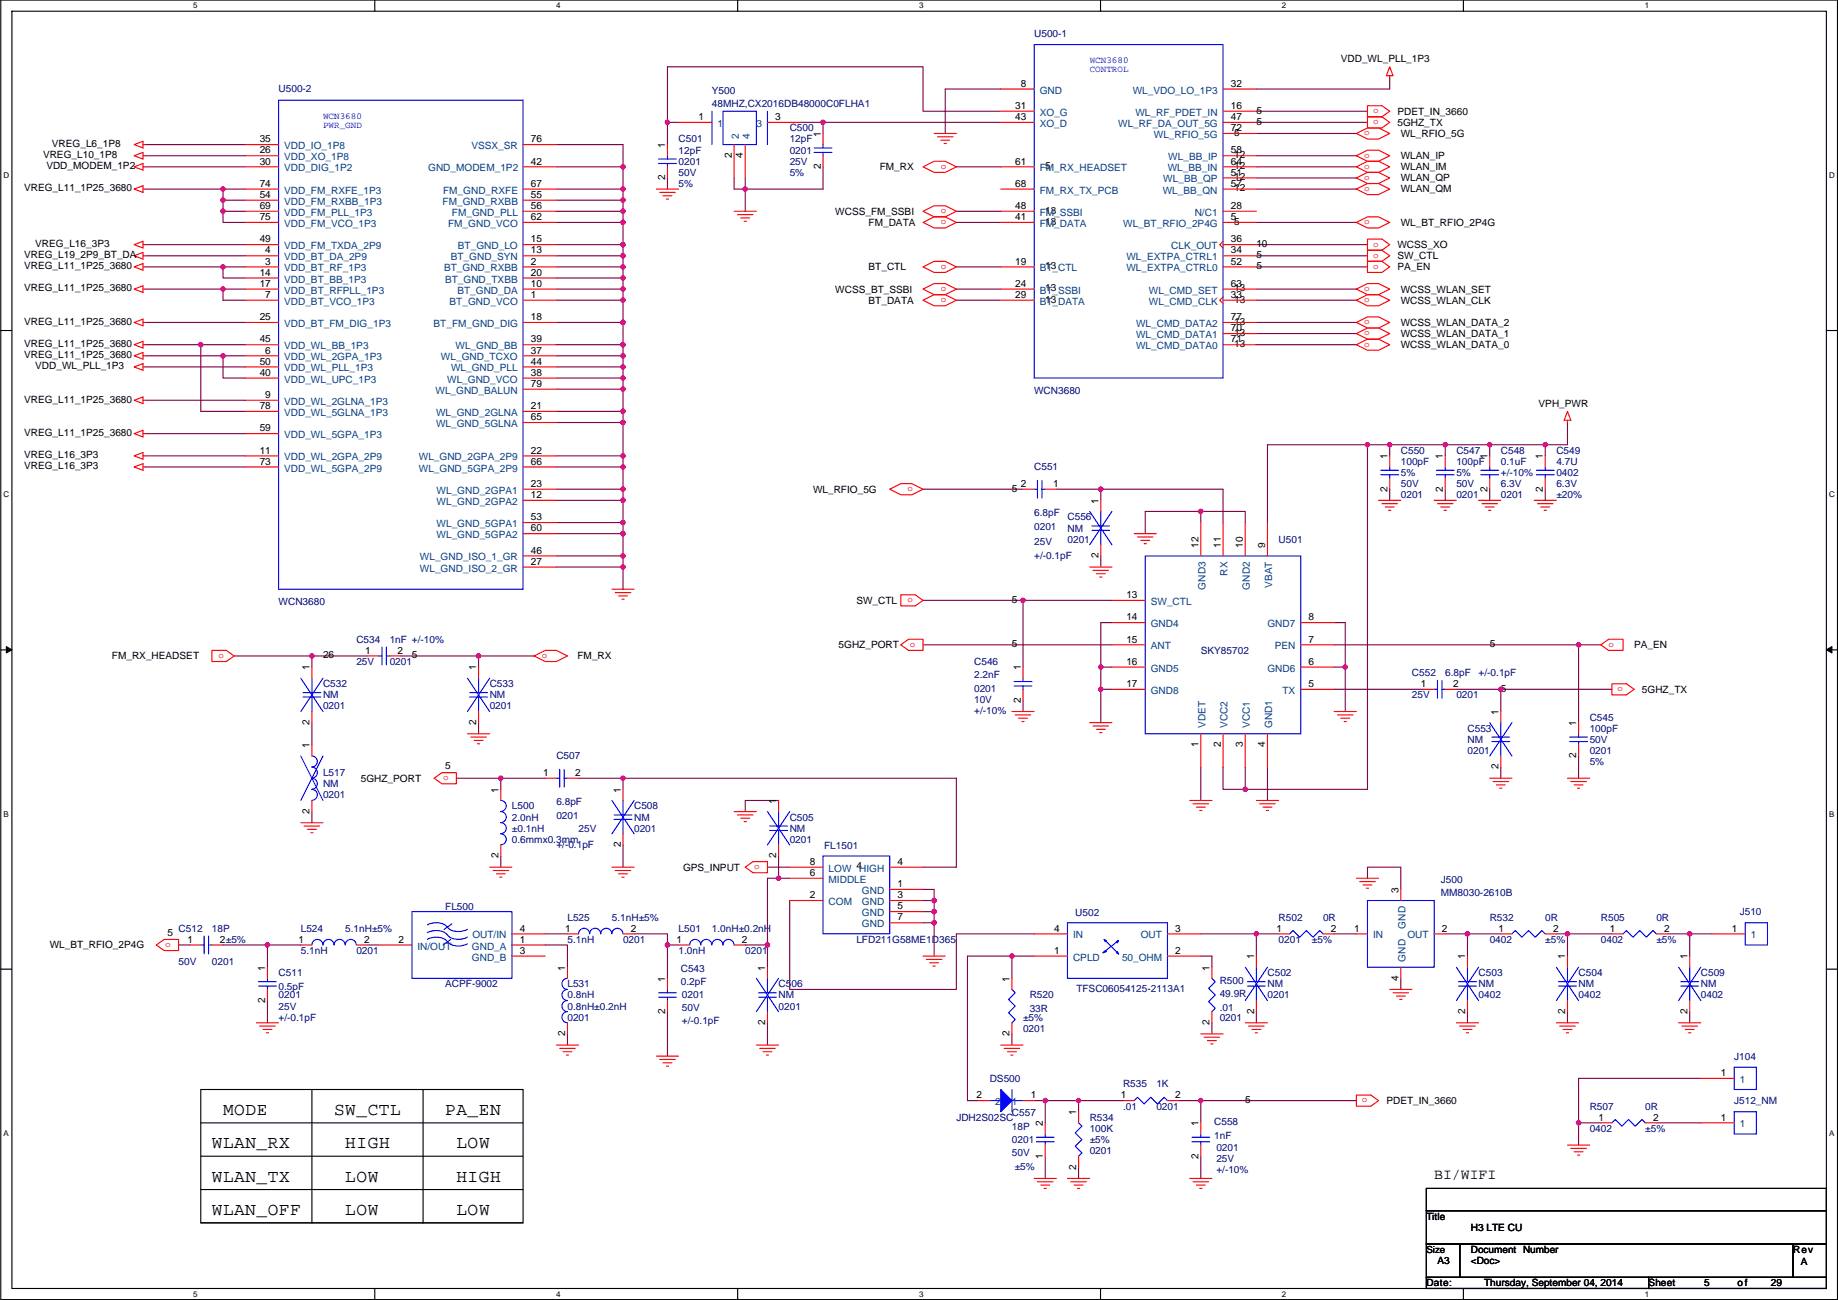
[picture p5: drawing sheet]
<svg xmlns="http://www.w3.org/2000/svg" width="420mm" height="297mm" viewBox="0 0 420 297" stroke-linecap="round" stroke-linejoin="round" font-family="sans-serif">
<defs><g id="words">
<g font-size="4.1">
<text x="51" y="254.7">MODE</text>
<text x="76.4" y="254.7">SW_CTL</text>
<text x="101.8" y="254.7">PA_EN</text>
<text x="48.4" y="262.4">WLAN_RX</text>
<text x="78.9" y="262.4">HIGH</text>
<text x="104.3" y="262.4">LOW</text>
<text x="48.4" y="270">WLAN_TX</text>
<text x="78.9" y="270">LOW</text>
<text x="104.3" y="270">HIGH</text>
<text x="48.4" y="277.6">WLAN_OFF</text>
<text x="78.9" y="277.6">LOW</text>
<text x="104.3" y="277.6">LOW</text>
</g>
<text font-size="3.4" x="327.8" y="269.5">BI/WIFI</text>
<g font-size="2.3" fill="#000080">
<text x="236.4" y="8.4">U500-1</text>
<text x="63.7" y="21.1">U500-2</text>
<text x="162.7" y="21.4">Y500</text>
<text x="162.7" y="24.4">48MHZ,CX2016DB48000C0FLHA1</text>
<text x="155.1" y="32.6">C501</text>
<text x="155.1" y="35.1">12pF</text>
<text x="180.5" y="30">C500</text>
<text x="180.5" y="32.6">12pF</text>
<text x="180.5" y="35.1">0201</text>
<text x="155.1" y="37.6">0201</text>
<text x="155.1" y="40.2">50V</text>
<text x="180.5" y="37.6">25V</text>
<text x="180.5" y="40.2">5%</text>
<text x="155.1" y="42.7">5%</text>
<text x="236.4" y="90">WCN3680</text>
<text x="236.4" y="107.5">C551</text>
<text x="320.2" y="103.7">C550</text>
<text x="320.2" y="106.2">100pF</text>
<text x="332.9" y="103.7">C547</text>
<text x="332.9" y="106.2">100pF</text>
<text x="343.1" y="103.7">C548</text>
<text x="343.1" y="106.2">0.1uF</text>
<text x="355.8" y="103.7">C549</text>
<text x="355.8" y="106.2">4.7U</text>
<text x="320.2" y="113.8">0201</text>
<text x="320.2" y="111.3">50V</text>
<text x="320.2" y="108.8">5%</text>
<text x="332.9" y="113.8">0201</text>
<text x="332.9" y="111.3">50V</text>
<text x="332.9" y="108.8">5%</text>
<text x="343.1" y="113.8">0201</text>
<text x="343.1" y="111.3">6.3V</text>
<text x="343.1" y="108.8">+/-10%</text>
<text x="355.8" y="108.8">0402</text>
<text x="355.8" y="111.3">6.3V</text>
<text x="355.8" y="113.8">±20%</text>
<text x="236.4" y="117.9">6.8pF</text>
<text x="244" y="118.9">C556</text>
<text x="236.4" y="121.2">0201</text>
<text x="236.4" y="124.5">25V</text>
<text x="244" y="121.5">NM</text>
<text x="244" y="124">0201</text>
<text x="292.3" y="124">U501</text>
<text x="236.4" y="127.8">+/-0.1pF</text>
<text x="63.7" y="138.2">WCN3680</text>
<text x="81.5" y="146.9">C534</text>
<text x="89.1" y="146.9">1nF +/-10%</text>
<text x="274.5" y="149.4">SKY85702</text>
<text x="81.5" y="151.9">25V</text>
<text x="89.1" y="151.9">0201</text>
<text x="222.7" y="151.9">C546</text>
<text x="222.7" y="155">2.2nF</text>
<text x="322.8" y="154.5">C552</text>
<text x="330.4" y="154.5">6.8pF</text>
<text x="338" y="154.5">+/-0.1pF</text>
<text x="73.8" y="157">C532</text>
<text x="73.8" y="159.6">NM</text>
<text x="111.9" y="157">C533</text>
<text x="111.9" y="159.6">NM</text>
<text x="222.7" y="158">0201</text>
<text x="222.7" y="160.6">10V</text>
<text x="322.8" y="159.6">25V</text>
<text x="332.9" y="159.6">0201</text>
<text x="73.8" y="162.1">0201</text>
<text x="111.9" y="162.1">0201</text>
<text x="222.7" y="163.1">+/-10%</text>
<text x="335.5" y="167.2">C553</text>
<text x="363.4" y="164.6">C545</text>
<text x="363.4" y="167.2">100pF</text>
<text x="127.2" y="173.5">C507</text>
<text x="335.5" y="169.7">NM</text>
<text x="335.5" y="172.3">0201</text>
<text x="363.4" y="172.3">0201</text>
<text x="363.4" y="169.7">50V</text>
<text x="73.8" y="177.3">L517</text>
<text x="73.8" y="179.9">NM</text>
<text x="363.4" y="174.8">5%</text>
<text x="73.8" y="182.4">0201</text>
<text x="117" y="185">L500</text>
<text x="127.2" y="183.9">6.8pF</text>
<text x="145" y="185">C508</text>
<text x="117" y="187.5">2.0nH</text>
<text x="117" y="190">±0.1nH</text>
<text x="127.2" y="187.2">0201</text>
<text x="132.3" y="190">25V</text>
<text x="145" y="187.5">NM</text>
<text x="145" y="190">0201</text>
<text x="180.5" y="187.5">C505</text>
<text x="180.5" y="190">NM</text>
<text x="117" y="192.6">0.6mmx0.3mm</text>
<text x="127.2" y="193.8">+/-0.1pF</text>
<text x="180.5" y="192.6">0201</text>
<text x="188.4" y="194.1">FL1501</text>
<text x="329.4" y="201.7">J500</text>
<text x="101.8" y="207.8">FL500</text>
<text x="245.8" y="209.3">U502</text>
<text x="329.4" y="204.8">MM8030-2610B</text>
<text x="397.7" y="209.1">J510</text>
<text x="40.8" y="212.9">C512</text>
<text x="48.4" y="212.9">18P</text>
<text x="68.8" y="212.9">L524</text>
<text x="78.9" y="212.9">5.1nH±5%</text>
<text x="129.7" y="210.4">L525</text>
<text x="129.7" y="215.4">5.1nH</text>
<text x="139.9" y="210.4">5.1nH±5%</text>
<text x="142.4" y="215.4">0201</text>
<text x="155.1" y="212.9">L501</text>
<text x="162.7" y="212.9">1.0nH±0.2nH</text>
<text x="195.8" y="215.4">LFD211G58ME1D365</text>
<text x="292.3" y="210.4">R502</text>
<text x="292.3" y="215.4">0201</text>
<text x="299.9" y="215.4">±5%</text>
<text x="302.4" y="210.4">0R</text>
<text x="340.5" y="210.4">R532</text>
<text x="340.5" y="215.4">0402</text>
<text x="353.2" y="210.4">0R</text>
<text x="353.2" y="215.4">±5%</text>
<text x="365.9" y="210.4">R505</text>
<text x="365.9" y="215.4">0402</text>
<text x="378.6" y="210.4">0R</text>
<text x="378.6" y="215.4">±5%</text>
<text x="40.8" y="220.5">50V</text>
<text x="48.4" y="220.5">0201</text>
<text x="68.8" y="218">5.1nH</text>
<text x="81.5" y="218">0201</text>
<text x="155.1" y="218">1.0nH</text>
<text x="170.4" y="218">0201</text>
<text x="63.7" y="223.1">C511</text>
<text x="63.7" y="226.1">0.5pF</text>
<text x="101.8" y="225.6">ACPF-9002</text>
<text x="129.7" y="225.6">L531</text>
<text x="155.6" y="222">C543</text>
<text x="155.6" y="225.1">0.2pF</text>
<text x="178" y="225.6">C506</text>
<text x="246.1" y="226.6">TFSC06054125-2113A1</text>
<text x="278.8" y="224.8">R500</text>
<text x="278.8" y="227.9">49.9R</text>
<text x="289.7" y="223.1">C502</text>
<text x="289.7" y="225.6">NM</text>
<text x="338" y="223.1">C503</text>
<text x="338" y="225.6">NM</text>
<text x="360.9" y="223.1">C504</text>
<text x="360.9" y="225.6">NM</text>
<text x="388.8" y="223.1">C509</text>
<text x="388.8" y="225.6">NM</text>
<text x="63.7" y="228.1">0201</text>
<text x="63.7" y="230.7">25V</text>
<text x="63.7" y="233.2">+/-0.1pF</text>
<text x="129.7" y="228.1">0.8nH</text>
<text x="129.7" y="230.7">0.8nH±0.2nH</text>
<text x="129.7" y="233.2">0201</text>
<text x="155.9" y="228.1">0201</text>
<text x="155.9" y="230.9">50V</text>
<text x="155.9" y="234">+/-0.1pF</text>
<text x="178" y="228.1">NM</text>
<text x="178" y="230.7">0201</text>
<text x="233.9" y="233.2">±5%</text>
<text x="235.4" y="228.1">R520</text>
<text x="235.4" y="231.2">33R</text>
<text x="278.8" y="230.9">.01</text>
<text x="278.8" y="233.2">0201</text>
<text x="289.7" y="228.1">0201</text>
<text x="338" y="228.1">0402</text>
<text x="360.9" y="228.1">0402</text>
<text x="388.8" y="228.1">0402</text>
<text x="233.9" y="235.8">0201</text>
<text x="396.4" y="242.1">J104</text>
<text x="226.2" y="247.2">DS500</text>
<text x="256.7" y="248.5">R535</text>
<text x="264.3" y="248.5">1K</text>
<text x="218.6" y="256.1">JDH2S02SC</text>
<text x="231.3" y="255.1">C557</text>
<text x="249.1" y="256.1">R534</text>
<text x="256.7" y="253.5">.01</text>
<text x="264.3" y="253.5">0201</text>
<text x="277.5" y="257.1">C558</text>
<text x="363.4" y="253.5">R507</text>
<text x="376.1" y="253.5">0R</text>
<text x="396.4" y="252.3">J512_NM</text>
<text x="231.3" y="258.1">18P</text>
<text x="231.3" y="261.2">0201</text>
<text x="249.1" y="258.6">100K</text>
<text x="249.1" y="261.2">±5%</text>
<text x="249.1" y="263.7">0201</text>
<text x="277.5" y="260.1">1nF</text>
<text x="278.1" y="262.9">0201</text>
<text x="363.4" y="258.6">0402</text>
<text x="376.1" y="258.6">±5%</text>
<text x="231.3" y="264.2">50V</text>
<text x="232" y="267.3">±5%</text>
<text x="278.1" y="265.5">25V</text>
<text x="278.1" y="268">+/-10%</text>
</g>
<g font-size="2.3">
<text x="306.5" y="14.3">VDD_WL_PLL_1P3</text>
<text x="233.4" y="19.8">8</text>
<text x="281.4" y="19.8">32</text>
<text x="159.7" y="27.4">1</text>
<text x="177.2" y="27.4">3</text>
<text x="232.1" y="24.9">31</text>
<text x="232.1" y="27.4">43</text>
<text x="281.4" y="27.4">47</text>
<text x="281.4" y="30">72</text>
<text x="281.4" y="24.9">16</text>
<text x="287.2" y="26">5</text>
<text x="287.2" y="28.5">5</text>
<text x="319.5" y="26.2">PDET_IN_3660</text>
<text x="319.5" y="28.7">5GHZ_TX</text>
<text x="11.9" y="33.6">VREG_L6_1P8</text>
<text x="59.4" y="32.5">35</text>
<text x="59.4" y="35.1">26</text>
<text x="121.3" y="32.5">76</text>
<text x="152.1" y="33.8" transform="rotate(-90 152.1 33.8)">1</text>
<text x="187.6" y="31.3" transform="rotate(-90 187.6 31.3)">1</text>
<text x="281.4" y="35.1">58</text>
<text x="282.1" y="31">5</text>
<text x="320.2" y="31.3">WL_RFIO_5G</text>
<text x="9.8" y="36.1">VREG_L10_1P8</text>
<text x="10.6" y="38.7">VDD_MODEM_1P2</text>
<text x="59.4" y="37.6">30</text>
<text x="121.3" y="37.6">42</text>
<text x="152.1" y="41.2" transform="rotate(-90 152.1 41.2)">2</text>
<text x="167.3" y="36.1" transform="rotate(-90 167.3 36.1)">2</text>
<text x="169.8" y="36.1" transform="rotate(-90 169.8 36.1)">4</text>
<text x="187.6" y="38.7" transform="rotate(-90 187.6 38.7)">2</text>
<text x="201.1" y="38.9">FM_RX</text>
<text x="232.1" y="37.6">61</text>
<text x="238.9" y="38.7">5</text>
<text x="281.4" y="40.1">51</text>
<text x="281.4" y="37.6">64</text>
<text x="282.1" y="36.1">12</text>
<text x="282.1" y="38.7">12</text>
<text x="282.1" y="41.2">12</text>
<text x="320.2" y="36.4">WLAN_IP</text>
<text x="320.2" y="38.9">WLAN_IM</text>
<text x="320.2" y="41.4">WLAN_QP</text>
<text x="5.5" y="43.7">VREG_L11_1P25_3680</text>
<text x="59.4" y="42.7">74</text>
<text x="59.4" y="45.2">54</text>
<text x="59.4" y="47.8">69</text>
<text x="121.3" y="42.7">67</text>
<text x="121.3" y="45.2">55</text>
<text x="121.3" y="47.8">56</text>
<text x="232.1" y="42.7">68</text>
<text x="232.1" y="47.8">48</text>
<text x="281.4" y="42.7">57</text>
<text x="281.4" y="47.8">28</text>
<text x="282.1" y="43.7">12</text>
<text x="320.2" y="44">WLAN_QM</text>
<text x="59.4" y="50.3">75</text>
<text x="121.3" y="50.3">62</text>
<text x="190.9" y="49.1">WCSS_FM_SSBI</text>
<text x="198.6" y="51.6">FM_DATA</text>
<text x="232.1" y="50.3">41</text>
<text x="238.9" y="48.8">13</text>
<text x="238.9" y="51.4">13</text>
<text x="281.4" y="50.3">5</text>
<text x="282.1" y="51.4">5</text>
<text x="320.2" y="51.6">WL_BT_RFIO_2P4G</text>
<text x="5.5" y="59">VREG_L19_2P9_BT_DA</text>
<text x="8.1" y="56.4">VREG_L16_3P3</text>
<text x="59.4" y="55.4">49</text>
<text x="60.6" y="57.9">4</text>
<text x="121.3" y="55.4">15</text>
<text x="121.3" y="57.9">13</text>
<text x="281.4" y="57.9">34</text>
<text x="281.4" y="55.4">36</text>
<text x="287.2" y="56.4">10</text>
<text x="287.2" y="59">5</text>
<text x="319.5" y="56.7">WCSS_XO</text>
<text x="319.5" y="59.2">SW_CTL</text>
<text x="5.5" y="61.5">VREG_L11_1P25_3680</text>
<text x="59.4" y="63">14</text>
<text x="59.4" y="65.5">17</text>
<text x="60.6" y="60.5">3</text>
<text x="121.3" y="60.5">2</text>
<text x="121.3" y="65.5">10</text>
<text x="121.3" y="63">20</text>
<text x="198.6" y="61.8">BT_CTL</text>
<text x="232.1" y="60.5">19</text>
<text x="232.1" y="65.5">24</text>
<text x="238.9" y="61.5">13</text>
<text x="281.4" y="65.5">63</text>
<text x="281.4" y="60.5">52</text>
<text x="287.2" y="61.5">5</text>
<text x="319.5" y="61.8">PA_EN</text>
<text x="5.5" y="66.6">VREG_L11_1P25_3680</text>
<text x="60.6" y="68.1">7</text>
<text x="121.3" y="68.1">1</text>
<text x="190.9" y="66.8">WCSS_BT_SSBI</text>
<text x="198.6" y="69.4">BT_DATA</text>
<text x="232.1" y="68.1">29</text>
<text x="238.9" y="66.6">13</text>
<text x="238.9" y="69.1">13</text>
<text x="281.4" y="68.1">33</text>
<text x="282.1" y="66.6">13</text>
<text x="282.1" y="69.1">13</text>
<text x="320.2" y="66.8">WCSS_WLAN_SET</text>
<text x="320.2" y="69.4">WCSS_WLAN_CLK</text>
<text x="5.5" y="74.2">VREG_L11_1P25_3680</text>
<text x="59.4" y="73.2">25</text>
<text x="121.3" y="73.2">18</text>
<text x="281.4" y="73.2">77</text>
<text x="281.4" y="75.7">70</text>
<text x="282.1" y="76.8">13</text>
<text x="282.1" y="74.2">13</text>
<text x="320.2" y="77">WCSS_WLAN_DATA_1</text>
<text x="320.2" y="74.5">WCSS_WLAN_DATA_2</text>
<text x="5.5" y="79.3">VREG_L11_1P25_3680</text>
<text x="5.5" y="81.8">VREG_L11_1P25_3680</text>
<text x="59.4" y="78.2">45</text>
<text x="59.4" y="83.3">50</text>
<text x="60.6" y="80.8">6</text>
<text x="121.3" y="83.3">44</text>
<text x="121.3" y="78.2">39</text>
<text x="121.3" y="80.8">37</text>
<text x="281.4" y="78.2">71</text>
<text x="282.1" y="79.3">13</text>
<text x="320.2" y="79.5">WCSS_WLAN_DATA_0</text>
<text x="8.1" y="84.4">VDD_WL_PLL_1P3</text>
<text x="59.4" y="85.9">40</text>
<text x="121.3" y="88.4">79</text>
<text x="121.3" y="85.9">38</text>
<text x="5.5" y="92">VREG_L11_1P25_3680</text>
<text x="59.4" y="93.5">78</text>
<text x="60.6" y="90.9">9</text>
<text x="121.3" y="93.5">21</text>
<text x="351.7" y="93">VPH_PWR</text>
<text x="5.5" y="99.6">VREG_L11_1P25_3680</text>
<text x="59.4" y="98.6">59</text>
<text x="121.3" y="96">65</text>
<text x="5.5" y="104.7">VREG_L16_3P3</text>
<text x="5.5" y="107.2">VREG_L16_3P3</text>
<text x="59.4" y="103.6">11</text>
<text x="59.4" y="106.2">73</text>
<text x="121.3" y="103.6">22</text>
<text x="121.3" y="106.2">66</text>
<text x="317.1" y="104.9" transform="rotate(-90 317.1 104.9)">1</text>
<text x="329.8" y="104.9" transform="rotate(-90 329.8 104.9)">1</text>
<text x="340" y="104.9" transform="rotate(-90 340 104.9)">1</text>
<text x="352.7" y="104.9" transform="rotate(-90 352.7 104.9)">1</text>
<text x="121.3" y="111.3">23</text>
<text x="121.3" y="113.8">12</text>
<text x="185.9" y="112.6">WL_RFIO_5G</text>
<text x="231.3" y="112.3">5</text>
<text x="233.4" y="111.3">2</text>
<text x="240.7" y="111.3">1</text>
<text x="317.1" y="112.3" transform="rotate(-90 317.1 112.3)">2</text>
<text x="329.8" y="112.3" transform="rotate(-90 329.8 112.3)">2</text>
<text x="340" y="112.3" transform="rotate(-90 340 112.3)">2</text>
<text x="352.7" y="112.3" transform="rotate(-90 352.7 112.3)">2</text>
<text x="121.3" y="118.9">53</text>
<text x="251.1" y="115.1" transform="rotate(-90 251.1 115.1)">1</text>
<text x="121.3" y="121.4">60</text>
<text x="274" y="125.2" transform="rotate(-90 274 125.2)">12</text>
<text x="279.1" y="125.2" transform="rotate(-90 279.1 125.2)">11</text>
<text x="284.1" y="125.2" transform="rotate(-90 284.1 125.2)">10</text>
<text x="289.2" y="125.2" transform="rotate(-90 289.2 125.2)">9</text>
<text x="121.3" y="126.5">46</text>
<text x="121.3" y="129">27</text>
<text x="251.1" y="127.6" transform="rotate(-90 251.1 127.6)">2</text>
<text x="195.8" y="138">SW_CTL</text>
<text x="231.3" y="137.7">5</text>
<text x="257.5" y="136.7">13</text>
<text x="257.5" y="141.7">14</text>
<text x="299.1" y="141.7">8</text>
<text x="83.5" y="149.4">1</text>
<text x="90.9" y="149.4">2</text>
<text x="191.7" y="148.1">5GHZ_PORT</text>
<text x="231.3" y="147.9">5</text>
<text x="257.5" y="146.8">15</text>
<text x="299.1" y="146.8">7</text>
<text x="340.5" y="147.9">5</text>
<text x="373.6" y="148.1">PA_EN</text>
<text x="25.6" y="150.7">FM_RX_HEADSET</text>
<text x="70.8" y="153.2" transform="rotate(-90 70.8 153.2)">1</text>
<text x="73.8" y="150.4">26</text>
<text x="94.2" y="150.4">5</text>
<text x="108.9" y="153.2" transform="rotate(-90 108.9 153.2)">1</text>
<text x="132" y="150.7">FM_RX</text>
<text x="233.3" y="153.2" transform="rotate(-90 233.3 153.2)">1</text>
<text x="257.5" y="151.9">16</text>
<text x="299.1" y="151.9">6</text>
<text x="233.3" y="160.6" transform="rotate(-90 233.3 160.6)">2</text>
<text x="257.5" y="157">17</text>
<text x="299.1" y="157">5</text>
<text x="324.8" y="157">1</text>
<text x="332.2" y="157">2</text>
<text x="343.1" y="158">5</text>
<text x="375.3" y="158.3">5GHZ_TX</text>
<text x="70.8" y="165.7" transform="rotate(-90 70.8 165.7)">2</text>
<text x="108.9" y="165.7" transform="rotate(-90 108.9 165.7)">2</text>
<text x="342.5" y="163.3" transform="rotate(-90 342.5 163.3)">1</text>
<text x="360.3" y="165.9" transform="rotate(-90 360.3 165.9)">1</text>
<text x="70.8" y="171" transform="rotate(-90 70.8 171)">1</text>
<text x="274" y="170.7" transform="rotate(-90 274 170.7)">1</text>
<text x="279.1" y="170.7" transform="rotate(-90 279.1 170.7)">2</text>
<text x="284.1" y="170.7" transform="rotate(-90 284.1 170.7)">3</text>
<text x="289.2" y="170.7" transform="rotate(-90 289.2 170.7)">4</text>
<text x="360.3" y="173.3" transform="rotate(-90 360.3 173.3)">2</text>
<text x="82.5" y="178.6">5GHZ_PORT</text>
<text x="101.8" y="175.8">5</text>
<text x="124.1" y="177.3">1</text>
<text x="131.5" y="177.3">2</text>
<text x="342.5" y="175.8" transform="rotate(-90 342.5 175.8)">2</text>
<text x="70.8" y="186" transform="rotate(-90 70.8 186)">2</text>
<text x="114" y="181.1" transform="rotate(-90 114 181.1)">1</text>
<text x="141.9" y="181.1" transform="rotate(-90 141.9 181.1)">1</text>
<text x="177.5" y="183.7" transform="rotate(-90 177.5 183.7)">1</text>
<text x="114" y="196.1" transform="rotate(-90 114 196.1)">2</text>
<text x="141.9" y="193.6" transform="rotate(-90 141.9 193.6)">2</text>
<text x="177.5" y="196.1" transform="rotate(-90 177.5 196.1)">2</text>
<text x="185.1" y="197.6">8</text>
<text x="205.2" y="197.6">4</text>
<text x="156.1" y="198.9">GPS_INPUT</text>
<text x="185.1" y="200.2">6</text>
<text x="205.2" y="202.7">1</text>
<text x="319.7" y="204" transform="rotate(-90 319.7 204)">3</text>
<text x="185.1" y="205.2">2</text>
<text x="205.2" y="205.2">3</text>
<text x="205.2" y="207.8">5</text>
<text x="38.3" y="213.9">5</text>
<text x="42.9" y="215.4">1</text>
<text x="50.2" y="215.4">2±5%</text>
<text x="68.3" y="215.4">1</text>
<text x="83.2" y="215.4">2</text>
<text x="91.1" y="215.4">2</text>
<text x="118.8" y="212.9">4</text>
<text x="118.8" y="215.4">1</text>
<text x="129.2" y="212.9">1</text>
<text x="144.2" y="212.9">2</text>
<text x="154.6" y="215.4">1</text>
<text x="169.6" y="215.4">2</text>
<text x="205.2" y="210.3">7</text>
<text x="241" y="212.9">4</text>
<text x="268.7" y="212.9">3</text>
<text x="291.8" y="212.9">1</text>
<text x="304.2" y="212.9">2</text>
<text x="309.6" y="212.9">1</text>
<text x="329.6" y="212.9">2</text>
<text x="342.6" y="212.9">1</text>
<text x="355" y="212.9">2</text>
<text x="368" y="212.9">1</text>
<text x="380.4" y="212.9">2</text>
<text x="395.9" y="212.9">1</text>
<text x="11.4" y="216.7">WL_BT_RFIO_2P4G</text>
<text x="60.6" y="221.8" transform="rotate(-90 60.6 221.8)">1</text>
<text x="118.8" y="217.9">3</text>
<text x="129.2" y="221.8" transform="rotate(-90 129.2 221.8)">1</text>
<text x="174.9" y="221.8" transform="rotate(-90 174.9 221.8)">1</text>
<text x="241" y="217.9">1</text>
<text x="268.7" y="217.9">2</text>
<text x="276.5" y="221.8" transform="rotate(-90 276.5 221.8)">1</text>
<text x="286.7" y="219.2" transform="rotate(-90 286.7 219.2)">1</text>
<text x="334.9" y="219.2" transform="rotate(-90 334.9 219.2)">1</text>
<text x="357.8" y="219.2" transform="rotate(-90 357.8 219.2)">1</text>
<text x="385.7" y="219.2" transform="rotate(-90 385.7 219.2)">1</text>
<text x="152.1" y="224.3" transform="rotate(-90 152.1 224.3)">1</text>
<text x="230.8" y="224.3" transform="rotate(-90 230.8 224.3)">1</text>
<text x="319.7" y="224.1" transform="rotate(-90 319.7 224.1)">4</text>
<text x="60.6" y="229.2" transform="rotate(-90 60.6 229.2)">2</text>
<text x="152.1" y="231.7" transform="rotate(-90 152.1 231.7)">2</text>
<text x="286.7" y="231.7" transform="rotate(-90 286.7 231.7)">2</text>
<text x="334.9" y="231.7" transform="rotate(-90 334.9 231.7)">2</text>
<text x="357.8" y="231.7" transform="rotate(-90 357.8 231.7)">2</text>
<text x="385.7" y="231.7" transform="rotate(-90 385.7 231.7)">2</text>
<text x="129.2" y="236.8" transform="rotate(-90 129.2 236.8)">2</text>
<text x="174.9" y="234.2" transform="rotate(-90 174.9 234.2)">2</text>
<text x="230.8" y="236.8" transform="rotate(-90 230.8 236.8)">2</text>
<text x="276.5" y="234.2" transform="rotate(-90 276.5 234.2)">2</text>
<text x="393.4" y="245.9">1</text>
<text x="223.2" y="251">2</text>
<text x="235.6" y="251">1</text>
<text x="256.2" y="251">1</text>
<text x="268.7" y="251">2</text>
<text x="238.4" y="257.3" transform="rotate(-90 238.4 257.3)">2</text>
<text x="246" y="254.8" transform="rotate(-90 246 254.8)">1</text>
<text x="274" y="257.3" transform="rotate(-90 274 257.3)">1</text>
<text x="284.7" y="252">5</text>
<text x="316.9" y="252.3">PDET_IN_3660</text>
<text x="365.4" y="256">1</text>
<text x="377.9" y="256">2</text>
<text x="393.4" y="256">1</text>
<text x="238.4" y="264.7" transform="rotate(-90 238.4 264.7)">1</text>
<text x="246" y="267.3" transform="rotate(-90 246 267.3)">2</text>
<text x="274" y="264.7" transform="rotate(-90 274 264.7)">2</text>
<text x="326.1" y="278.7">Title</text>
<text x="336.2" y="281.2">H3 LTE CU</text>
<text x="336.2" y="286.3">Document Number</text>
<text x="409.9" y="286.3">Rev</text>
<text x="326.1" y="293.9">Date:</text>
<text x="328.6" y="288.8">A3</text>
<text x="336.2" y="288.8">&lt;Doc&gt;</text>
<text x="339.3" y="293.9">Thursday, September 04, 2014</text>
<text x="376.9" y="293.9">Sheet</text>
<text x="389.6" y="293.9">5</text>
<text x="397.2" y="293.9">of</text>
<text x="404.8" y="293.9">29</text>
<text x="411.7" y="289.1">A</text>
</g>
<g font-size="2.3" fill="#004080">
<text x="237.7" y="21.4">GND</text>
<text x="258.9" y="21.4">WL_VDO_LO_1P3</text>
<text x="164" y="29">1</text>
<text x="172.9" y="29">3</text>
<text x="237.7" y="26.5">XO_G</text>
<text x="237.7" y="29">XO_D</text>
<text x="255.6" y="29">WL_RF_DA_OUT_5G</text>
<text x="259.6" y="26.5">WL_RF_PDET_IN</text>
<text x="64.9" y="34.1">VDD_IO_1P8</text>
<text x="107.7" y="34.1">VSSX_SR</text>
<text x="168.9" y="31.8" transform="rotate(-90 168.9 31.8)">2</text>
<text x="171.4" y="31.8" transform="rotate(-90 171.4 31.8)">4</text>
<text x="263.8" y="31.5">WL_RFIO_5G</text>
<text x="64.9" y="36.6">VDD_XO_1P8</text>
<text x="64.9" y="39.2">VDD_DIG_1P2</text>
<text x="97.9" y="39.2">GND_MODEM_1P2</text>
<text x="237.7" y="39.2">FM_RX_HEADSET</text>
<text x="265.9" y="41.7">WL_BB_QP</text>
<text x="266.9" y="39.2">WL_BB_IN</text>
<text x="267.1" y="36.6">WL_BB_IP</text>
<text x="64.9" y="44.2">VDD_FM_RXFE_1P3</text>
<text x="64.9" y="46.8">VDD_FM_RXBB_1P3</text>
<text x="101.2" y="46.8">FM_GND_RXBB</text>
<text x="101.3" y="44.2">FM_GND_RXFE</text>
<text x="237.7" y="44.2">FM_RX_TX_PCB</text>
<text x="265.8" y="44.2">WL_BB_QN</text>
<text x="64.9" y="49.3">VDD_FM_PLL_1P3</text>
<text x="64.9" y="51.9">VDD_FM_VCO_1P3</text>
<text x="102.4" y="51.9">FM_GND_VCO</text>
<text x="103.3" y="49.3">FM_GND_PLL</text>
<text x="237.7" y="49.3">FM_SSBI</text>
<text x="237.7" y="51.9">FM_DATA</text>
<text x="256.8" y="51.9">WL_BT_RFIO_2P4G</text>
<text x="273.1" y="49.3">N/C1</text>
<text x="64.9" y="56.9">VDD_FM_TXDA_2P9</text>
<text x="64.9" y="59.5">VDD_BT_DA_2P9</text>
<text x="103" y="59.5">BT_GND_SYN</text>
<text x="104.7" y="56.9">BT_GND_LO</text>
<text x="257.5" y="59.5">WL_EXTPA_CTRL1</text>
<text x="267.7" y="56.9">CLK_OUT</text>
<text x="64.9" y="62">VDD_BT_RF_1P3</text>
<text x="64.9" y="64.6">VDD_BT_BB_1P3</text>
<text x="101.5" y="62">BT_GND_RXBB</text>
<text x="101.7" y="64.6">BT_GND_TXBB</text>
<text x="237.7" y="62">BT_CTL</text>
<text x="257.5" y="62">WL_EXTPA_CTRL0</text>
<text x="64.9" y="67.1">VDD_BT_RFPLL_1P3</text>
<text x="64.9" y="69.6">VDD_BT_VCO_1P3</text>
<text x="102.8" y="69.6">BT_GND_VCO</text>
<text x="104.6" y="67.1">BT_GND_DA</text>
<text x="237.7" y="67.1">BT_SSBI</text>
<text x="237.7" y="69.6">BT_DATA</text>
<text x="262.6" y="67.1">WL_CMD_SET</text>
<text x="262.6" y="69.6">WL_CMD_CLK</text>
<text x="64.9" y="74.7">VDD_BT_FM_DIG_1P3</text>
<text x="99.1" y="74.7">BT_FM_GND_DIG</text>
<text x="259.7" y="74.7">WL_CMD_DATA2</text>
<text x="259.7" y="77.3">WL_CMD_DATA1</text>
<text x="64.9" y="79.8">VDD_WL_BB_1P3</text>
<text x="64.9" y="82.3">VDD_WL_2GPA_1P3</text>
<text x="100.8" y="82.3">WL_GND_TCXO</text>
<text x="104.1" y="79.8">WL_GND_BB</text>
<text x="259.7" y="79.8">WL_CMD_DATA0</text>
<text x="64.9" y="84.9">VDD_WL_PLL_1P3</text>
<text x="64.9" y="87.4">VDD_WL_UPC_1P3</text>
<text x="99.6" y="90">WL_GND_BALUN</text>
<text x="102.2" y="87.4">WL_GND_VCO</text>
<text x="103.1" y="84.9">WL_GND_PLL</text>
<text x="64.9" y="92.5">VDD_WL_2GLNA_1P3</text>
<text x="64.9" y="95">VDD_WL_5GLNA_1P3</text>
<text x="99.7" y="95">WL_GND_2GLNA</text>
<text x="64.9" y="100.1">VDD_WL_5GPA_1P3</text>
<text x="99.7" y="97.6">WL_GND_5GLNA</text>
<text x="64.9" y="105.2">VDD_WL_2GPA_2P9</text>
<text x="64.9" y="107.7">VDD_WL_5GPA_2P9</text>
<text x="95.7" y="105.2">WL_GND_2GPA_2P9</text>
<text x="95.7" y="107.7">WL_GND_5GPA_2P9</text>
<text x="99.8" y="112.8">WL_GND_2GPA1</text>
<text x="99.8" y="115.4">WL_GND_2GPA2</text>
<text x="99.8" y="120.4">WL_GND_5GPA1</text>
<text x="99.8" y="123">WL_GND_5GPA2</text>
<text x="96" y="128.1">WL_GND_ISO_1_GR</text>
<text x="96" y="130.6">WL_GND_ISO_2_GR</text>
<text x="280.6" y="131.5" transform="rotate(-90 280.6 131.5)">RX</text>
<text x="275.6" y="134.7" transform="rotate(-90 275.6 134.7)">GND3</text>
<text x="285.7" y="134.7" transform="rotate(-90 285.7 134.7)">GND2</text>
<text x="290.8" y="134.3" transform="rotate(-90 290.8 134.3)">VBAT</text>
<text x="263.1" y="138.2">SW_CTL</text>
<text x="263.1" y="143.3">GND4</text>
<text x="289.7" y="143.3">GND7</text>
<text x="263.1" y="148.4">ANT</text>
<text x="291.4" y="148.4">PEN</text>
<text x="263.1" y="153.5">GND5</text>
<text x="289.7" y="153.5">GND6</text>
<text x="263.1" y="158.5">GND8</text>
<text x="293.1" y="158.5">TX</text>
<text x="275.6" y="166.4" transform="rotate(-90 275.6 166.4)">VDET</text>
<text x="280.6" y="166.4" transform="rotate(-90 280.6 166.4)">VCC2</text>
<text x="285.7" y="166.4" transform="rotate(-90 285.7 166.4)">VCC1</text>
<text x="290.8" y="166.4" transform="rotate(-90 290.8 166.4)">GND1</text>
<text x="189.4" y="199.2">LOW 4HIGH</text>
<text x="189.4" y="201.7">MIDDLE</text>
<text x="189.4" y="206.8">COM</text>
<text x="197" y="206.8">GND</text>
<text x="197" y="209.3">GND</text>
<text x="197" y="204.3">GND</text>
<text x="108" y="214.4">OUT/IN</text>
<text x="197" y="211.9">GND</text>
<text x="245.3" y="214.4">IN</text>
<text x="260.8" y="214.4">OUT</text>
<text x="313.9" y="214.4">IN</text>
<text x="321.3" y="212.2" transform="rotate(-90 321.3 212.2)">GND</text>
<text x="321.7" y="214.4">OUT</text>
<text x="400.2" y="214.4">1</text>
<text x="95.4" y="217">IN/OUT</text>
<text x="107.9" y="217">GND_A</text>
<text x="107.9" y="219.5">GND_B</text>
<text x="245.3" y="219.5">CPLD</text>
<text x="256.5" y="219.5">50_OHM</text>
<text x="321.3" y="219.7" transform="rotate(-90 321.3 219.7)">GND</text>
<text x="397.7" y="247.4">1</text>
<text x="227.5" y="252.5">2</text>
<text x="231.3" y="252.5">1</text>
<text x="397.7" y="257.6">1</text>
</g>
<text font-size="2.2" x="326.1" y="286.2">Size</text>
<g font-size="2.1" fill="#00f">
<text x="249.1" y="14.4">WCN3680</text>
<text x="249.1" y="16.5">CONTROL</text>
<text x="73.8" y="27.1">WCN3680</text>
<text x="73.8" y="29.2">PWR_GND</text>
</g>
<g font-size="2.1" fill="#f00">
<text x="313.9" y="25.8">o</text>
<text x="313.9" y="28.4">o</text>
<text x="311.8" y="30.9">o</text>
<text x="215.1" y="38.5">o</text>
<text x="311.8" y="36">o</text>
<text x="311.8" y="38.5">o</text>
<text x="311.8" y="41.1">o</text>
<text x="311.8" y="43.6">o</text>
<text x="215.1" y="48.7">o</text>
<text x="215.1" y="51.2">o</text>
<text x="311.8" y="51.2">o</text>
<text x="313.9" y="56.3">o</text>
<text x="313.9" y="58.9">o</text>
<text x="215.1" y="61.4">o</text>
<text x="313.9" y="61.4">o</text>
<text x="215.1" y="66.5">o</text>
<text x="215.1" y="69">o</text>
<text x="311.8" y="66.5">o</text>
<text x="311.8" y="69">o</text>
<text x="311.8" y="76.6">o</text>
<text x="311.8" y="74.1">o</text>
<text x="311.8" y="79.2">o</text>
<text x="207.4" y="112.2">o</text>
<text x="207.4" y="137.6">o</text>
<text x="208" y="147.8">o</text>
<text x="367.7" y="147.8">o</text>
<text x="50" y="150.3">o</text>
<text x="123.9" y="150.3">o</text>
<text x="369.7" y="157.9">o</text>
<text x="101.3" y="178.2">o</text>
<text x="172.4" y="198.6">o</text>
<text x="37.8" y="216.3">o</text>
<text x="311.3" y="251.9">o</text>
</g>
<g font-size="1.8">
<text x="44.2" y="1.9">5</text>
<text x="127.1" y="1.9">4</text>
<text x="210.1" y="1.9">3</text>
<text x="293" y="1.9">2</text>
<text x="376" y="1.9">1</text>
<text x=".8" y="40.7">D</text>
<text x="418.1" y="40.7">D</text>
<text x=".8" y="113.6">C</text>
<text x="418.1" y="113.6">C</text>
<text x=".8" y="186.6">B</text>
<text x="418.1" y="186.6">B</text>
<text x=".8" y="259.5">A</text>
<text x="418.1" y="259.5">A</text>
<text x="44.2" y="296.3">5</text>
<text x="127.1" y="296.3">4</text>
<text x="210.1" y="296.3">3</text>
<text x="293" y="296.3">2</text>
<text x="376" y="296.3">1</text>
</g>
</g></defs>
<path d="M.2 0h419.8v296.9h-419.8zM2.7 2.6h414.8v291.8h-414.8z" fill="none" stroke="#000" stroke-width=".25"/>
<g fill="#fff">
<path d="M44.2 .3h1v2h-1z"/>
<path d="M44.2 294.7h1v2h-1z"/>
</g>
<path d="M85.7 0v2.6M85.7 294.4v2.5" fill="none" stroke="#000" stroke-width=".25"/>
<g fill="#fff">
<path d="M127.1 .3h1v2h-1z"/>
<path d="M127.1 294.7h1v2h-1z"/>
</g>
<path d="M168.6 0v2.6M168.6 294.4v2.5" fill="none" stroke="#000" stroke-width=".25"/>
<g fill="#fff">
<path d="M210.1 .3h1v2h-1z"/>
<path d="M210.1 294.7h1v2h-1z"/>
</g>
<path d="M251.6 0v2.6M251.6 294.4v2.5" fill="none" stroke="#000" stroke-width=".25"/>
<g fill="#fff">
<path d="M293 .3h1v2h-1z"/>
<path d="M293 294.7h1v2h-1z"/>
</g>
<path d="M334.5 0v2.6M334.5 294.4v2.5" fill="none" stroke="#000" stroke-width=".25"/>
<g fill="#fff">
<path d="M376 .3h1v2h-1z"/>
<path d="M376 294.7h1v2h-1z"/>
<path d="M.8 39h1.3v2.1h-1.3z"/>
<path d="M418.1 39h1.3v2.1h-1.3z"/>
<path d="M.8 112h1.3v2h-1.3z"/>
<path d="M418.1 112h1.3v2h-1.3z"/>
</g>
<path d="M.2 75.5h2.5M417.5 75.5h2.5" fill="none" stroke="#000" stroke-width=".25"/>
<g fill="#fff">
<path d="M.8 185h1.2v2h-1.2z"/>
<path d="M418.1 185h1.2v2h-1.2z"/>
</g>
<path d="M.2 148.5h2.5M417.5 148.5h2.5" fill="none" stroke="#000" stroke-width=".25"/>
<path d="M1.4 147.7l1.3 .8-1.3 .7zM417.5 148.5l1.3-.8v1.5z" fill="#000" stroke="#000" stroke-width=".23"/>
<g fill="#fff">
<path d="M.8 257.9h1.2v2h-1.2z"/>
<path d="M418.1 257.9h1.2v2h-1.2z"/>
</g>
<g fill="none" stroke="#000" stroke-width=".25">
<path d="M.2 221.4h2.5M417.5 221.4h2.5M45.9 256.6h73.7M45.9 248.9h73.7v30.5h-73.7zM71.3 248.9v30.5M96.7 248.9v30.5M45.9 279.4h73.7M45.9 264.2h73.7M45.9 271.8h73.7M326.1 271.5h91.4v5.1h-91.4zM326.1 276.6h91.4v7.6h-91.4zM326.1 291.9h50.8v2.5h-50.8z"/>
<path d="M326.1 284.2h7.6v7.7h-7.6zM333.7 284.2h76.2v7.7h-76.2zM376.9 291.9h40.6v2.5h-40.6zM409.9 284.2h7.6v7.7h-7.6z"/>
</g>
<g fill="none" stroke="#800040" stroke-width=".25">
<path d="M317.7 17.8v2.5h-30.5M33.2 33h22.9M33.2 35.6h22.9M33.2 38.1h22.9M127.2 33h15.2v5.1M127.2 38.1h15.2M142.4 38.1v5.1M152.6 28v5M152.6 28h2.5M183.1 28h5v2.5M188.1 38.1v5.1h-20.3v-2.5M188.1 28h40.7"/>
<path d="M218.6 38.1h10.2M228.8 20.3h-12.7v10.2M228.8 25.4h-17.8v-10.1h-58.4v12.7M287.2 38.1h22.9M287.2 35.6h22.9M287.2 30.5h22.9M287.2 25.4h25.4M287.2 28h25.4M33.2 43.2h17.8M33.2 58.4h22.9M33.2 55.9h22.9M51 48.3v2.5h5.1"/>
<path d="M51 43.2h5.1M51 48.3h5.1M51 43.2v2.5M51 45.7v2.6M51 45.7h5.1M127.2 45.7h15.2M127.2 43.2h15.2M127.2 50.8h15.2M127.2 48.3h15.2M127.2 58.4h15.2M127.2 55.9h15.2M142.4 43.2v2.5"/>
<path d="M142.4 45.7v2.6M142.4 48.3v2.5M142.4 50.8v5.1M142.4 55.9v2.5M142.4 58.4v2.6M152.6 40.7v2.5M170.4 40.7v7.6M218.6 48.3h10.2M218.6 50.8h10.2M287.2 50.8h22.9M287.2 43.2h22.9M287.2 40.7h22.9"/>
<path d="M287.2 55.9h25.4M287.2 58.4h25.4M33.2 73.7h22.9M33.2 66.1h17.8M33.2 61h17.8M33.2 78.8h12.7v15.2h10.2M45.9 78.8h10.2M51 61h5.1M51 66.1v2.5h5.1M51 61v2.5h5.1M51 66.1h5.1M127.2 78.8h15.2"/>
<path d="M127.2 73.7h15.2M127.2 61h15.2M127.2 63.5h15.2M127.2 68.6h15.2M127.2 66.1h15.2M142.4 61v2.5M142.4 63.5v2.6M142.4 66.1v2.5M142.4 68.6v5.1M142.4 73.7v5.1M142.4 78.8v2.5M218.6 61h10.2"/>
<path d="M218.6 66.1h10.2M218.6 68.6h10.2M287.2 73.7h22.9M287.2 76.2h22.9M287.2 78.8h22.9M287.2 68.6h22.9M287.2 66.1h22.9M287.2 61h25.4M33.2 83.8h22.9M33.2 81.3h17.8M33.2 91.5h22.9M33.2 99.1h22.9"/>
<path d="M51 81.3v5.1h5.1M51 81.3h5.1M127.2 81.3h15.2M127.2 83.8h15.2M127.2 94h15.2M127.2 96.5h15.2M127.2 86.4h15.2M127.2 88.9h15.2M142.4 81.3v2.5M142.4 83.8v2.6M142.4 86.4v2.5M142.4 94v2.5"/>
<path d="M142.4 96.5v7.7M142.4 88.9v5.1M358.3 96.5v5.1h-5.1M33.2 104.2h22.9M33.2 106.7h22.9M127.2 104.2h15.2M127.2 106.7h15.2M127.2 111.8h15.2M127.2 119.4h15.2M127.2 114.3h15.2M142.4 104.2v2.5M142.4 106.7v5.1"/>
<path d="M142.4 111.8v2.5M142.4 114.3v5.1M142.4 119.4v2.5M211 111.8h22.9M241.5 111.8h10.1M251.6 111.8h28v7.6M251.6 111.8v2.5M274.5 116.9h-12.7v5M274.5 116.9h10.2v2.5M274.5 116.9v2.5M312.6 101.6h-22.9v17.8M312.6 101.6v78.8h-27.9"/>
<path d="M312.6 101.6h5.1M317.7 101.6h12.7M317.7 101.6v2.6M317.7 111.8v2.5M330.4 111.8v2.5M330.4 101.6h10.1M330.4 101.6v2.6M340.5 111.8v2.5M340.5 101.6h12.7v2.6M340.5 101.6v2.6M353.2 111.8v2.5M127.2 121.9h15.2"/>
<path d="M127.2 127h15.2M127.2 129.6h15.2M142.4 129.6v5M142.4 127v2.6M142.4 121.9v5.1M211 137.2h22.9M233.9 137.2v15.2M233.9 137.2h20.3M251.6 127v2.6M53.5 149.9h17.8M71.3 149.9v2.5M71.3 149.9h12.7"/>
<path d="M91.6 149.9h17.8M109.4 149.9h12.7M109.4 149.9v2.5M211 147.3h43.2M251.6 152.4v5.1M251.6 157.5v7.6M251.6 152.4h2.6M251.6 157.5h2.6M254.2 142.3h-2.6v10.1M305 142.3h2.5v10.1M305 152.4h2.5v10.2M305 157.5h20.3"/>
<path d="M305 147.3h55.9M332.9 157.5h10.2M343.1 157.5v5.1M343.1 157.5h25.4M360.9 147.3v17.8M360.9 147.3h5M71.3 165.1v5.1M104.3 177.8h10.2M109.4 165.1v2.6M114.5 177.8h10.1M114.5 177.8v2.6M132.3 177.8h10.1"/>
<path d="M142.4 177.8v2.6M142.4 177.8h76.2v20.3h-7.6M233.9 160v2.6M274.5 175.3v7.6M279.6 175.3v5.1h5.1M284.7 175.3v5.1M289.7 175.3v7.6M343.1 175.3v2.5M360.9 172.7v5.1M71.3 185.4v2.6M114.5 195.6v2.5M142.4 193.1v5"/>
<path d="M175.4 198.1h5.1M178 195.6v5.1h2.5M178 182.9h-7.6v2.5M40.8 215.9h2.6M51 215.9h10.1M61.1 215.9h7.7M61.1 215.9v5.1M84 215.9h2.5M124.6 213.4h5.1M124.6 215.9h5.1v5.1M145 213.4h7.6v2.5M152.6 215.9v7.6"/>
<path d="M152.6 215.9h2.5M170.4 215.9h5M175.4 215.9v5.1M178 200.7h-2.6v15.2M180.5 205.8v20.3h38.1v-12.7h17.8M211 203.2h2.5v2.6M211 205.8h2.5M211 208.3h2.5M211 210.8h2.5M213.5 205.8v2.5M213.5 208.3v2.5M213.5 210.8v7.7"/>
<path d="M231.3 218.5v5M236.4 218.5h-15.2v33h2.5M274.5 213.4h12.7M274.5 218.5h2.5v2.5M287.2 213.4v5.1M287.2 213.4h5.1M305 213.4h5.1M312.6 200.7v-2.6h7.6v5.1M330.4 213.4h5.1M335.5 213.4v5.1M335.5 213.4h7.6M355.8 213.4h2.5"/>
<path d="M358.3 213.4h10.2M358.3 213.4v5.1M381.2 213.4h5.1M391.3 213.4h-5v5.1M61.1 228.6v5.1M129.7 236.2v2.6M152.6 231.2v10.1M175.4 233.7v5.1M231.3 236.2v2.6M277 233.7v2.5M287.2 231.2v2.5M320.2 223.5v2.6"/>
<path d="M335.5 231.2v2.5M358.3 231.2v2.5M386.3 231.2v2.5M236.4 251.5h2.5M238.9 251.5h7.7M238.9 251.5v5.1M246.6 251.5v2.5M246.6 251.5h10.1M269.4 251.5h5.1M274.5 251.5h35.6M274.5 251.5v5.1M360.9 256.6h5"/>
<path d="M360.9 256.6v5M378.6 256.6h10.2M388.8 246.4h-27.9v10.2M238.9 264.2v5.1M246.6 266.7v2.6M274.5 264.2v5.1"/>
</g>
<g fill="#f0f" stroke="#f0f" stroke-width=".25">
<circle cx="188.1" cy="27.9" r=".5"/>
<circle cx="61.1" cy="215.9" r=".5"/>
<circle cx="51" cy="43.2" r=".5"/>
<circle cx="51" cy="45.7" r=".5"/>
<circle cx="51" cy="48.3" r=".5"/>
<circle cx="51" cy="61" r=".5"/>
<circle cx="51" cy="66" r=".5"/>
<circle cx="45.9" cy="78.7" r=".5"/>
<circle cx="51" cy="81.3" r=".5"/>
<circle cx="170.3" cy="43.2" r=".5"/>
<circle cx="152.6" cy="27.9" r=".5"/>
<circle cx="71.3" cy="149.9" r=".5"/>
<circle cx="109.4" cy="149.9" r=".5"/>
<circle cx="152.6" cy="215.9" r=".5"/>
<circle cx="114.5" cy="177.8" r=".5"/>
<circle cx="213.5" cy="205.7" r=".5"/>
<circle cx="213.5" cy="208.3" r=".5"/>
<circle cx="231.3" cy="218.4" r=".5"/>
<circle cx="335.4" cy="213.4" r=".5"/>
<circle cx="358.3" cy="213.4" r=".5"/>
<circle cx="287.2" cy="213.4" r=".5"/>
<circle cx="142.4" cy="129.5" r=".5"/>
<circle cx="142.4" cy="43.2" r=".5"/>
<circle cx="142.4" cy="38.1" r=".5"/>
<circle cx="142.4" cy="58.4" r=".5"/>
<circle cx="142.4" cy="55.9" r=".5"/>
<circle cx="142.4" cy="78.7" r=".5"/>
<circle cx="142.4" cy="73.7" r=".5"/>
<circle cx="142.4" cy="96.5" r=".5"/>
<circle cx="142.4" cy="94" r=".5"/>
<circle cx="142.4" cy="114.3" r=".5"/>
<circle cx="142.4" cy="111.8" r=".5"/>
<circle cx="142.4" cy="45.7" r=".5"/>
<circle cx="142.4" cy="50.8" r=".5"/>
<circle cx="142.4" cy="48.3" r=".5"/>
<circle cx="142.4" cy="81.3" r=".5"/>
<circle cx="142.4" cy="83.8" r=".5"/>
<circle cx="142.4" cy="104.1" r=".5"/>
<circle cx="142.4" cy="106.7" r=".5"/>
<circle cx="142.4" cy="86.4" r=".5"/>
<circle cx="142.4" cy="121.9" r=".5"/>
<circle cx="142.4" cy="127" r=".5"/>
<circle cx="142.4" cy="119.4" r=".5"/>
<circle cx="142.4" cy="61" r=".5"/>
<circle cx="142.4" cy="63.5" r=".5"/>
<circle cx="142.4" cy="68.6" r=".5"/>
<circle cx="142.4" cy="66" r=".5"/>
<circle cx="142.4" cy="88.9" r=".5"/>
<circle cx="330.4" cy="101.6" r=".5"/>
<circle cx="353.2" cy="101.6" r=".5"/>
<circle cx="340.5" cy="101.6" r=".5"/>
<circle cx="360.8" cy="147.3" r=".5"/>
<circle cx="233.8" cy="137.2" r=".5"/>
<circle cx="343.1" cy="157.5" r=".5"/>
<circle cx="251.6" cy="111.8" r=".5"/>
<circle cx="307.5" cy="152.4" r=".5"/>
<circle cx="317.7" cy="101.6" r=".5"/>
<circle cx="312.6" cy="101.6" r=".5"/>
<circle cx="284.6" cy="180.3" r=".5"/>
<circle cx="251.6" cy="152.4" r=".5"/>
<circle cx="251.6" cy="157.5" r=".5"/>
<circle cx="274.5" cy="116.8" r=".5"/>
<circle cx="238.9" cy="251.5" r=".5"/>
<circle cx="274.5" cy="251.5" r=".5"/>
<circle cx="246.5" cy="251.5" r=".5"/>
<circle cx="386.2" cy="213.4" r=".5"/>
<circle cx="178" cy="200.7" r=".5"/>
<circle cx="175.4" cy="215.9" r=".5"/>
<circle cx="213.5" cy="210.8" r=".5"/>
<circle cx="142.4" cy="177.8" r=".5"/>
<circle cx="360.8" cy="256.5" r=".5"/>
</g>
<g fill="none" stroke="#f00" stroke-width=".25">
<path d="M317.7 15.3l.7 2h-1.5zM317.7 17.3v.5M30.7 35.6l2-.8v1.5zM30.7 38.1l2-.7v1.5zM30.7 33l2-.7v1.5zM32.7 35.6h.5M32.7 38.1h.5M32.7 33h.5M56.1 33h7.6M56.1 35.6h7.6M56.1 38.1h7.6M119.6 33h7.6"/>
<path d="M119.6 38.1h7.6M152.6 33v2.6M152.6 38.1v2.6M155.1 28h7.6M167.8 33v7.7M170.4 33v7.7M175.4 28h7.7M188.1 30.5v2.5M188.1 35.6v2.5M211 38.1l2.5-1.2h2.6l2.5 1.2-2.5 1.3h-2.6zM213.5 30.5h5.1M214.3 31.3h3.6"/>
<path d="M215.1 32h2M215.8 32.8h.5M228.8 20.3h7.6M228.8 25.4h7.6M228.8 28h7.6M228.8 38.1h7.6M279.6 20.3h7.6M279.6 25.4h7.6M279.6 28h7.6M279.6 30.5h7.6M279.6 35.6h7.6M279.6 38.1h7.6"/>
<path d="M310.1 35.6l2.5-1.3h2.5l2.6 1.3-2.6 1.3h-2.5zM310.1 38.1l2.5-1.2h2.5l2.6 1.2-2.6 1.3h-2.5zM310.1 30.5l2.5-1.3h2.5l2.6 1.3-2.6 1.3h-2.5zM312.6 24.2h3.3l1.8 1.2-1.8 1.3h-3.3zM312.6 26.7h3.3l1.8 1.3-1.8 1.2h-3.3zM30.7 58.4l2-.7v1.5zM30.7 55.9l2-.8v1.6zM30.7 43.2l2-.8v1.6zM32.7 58.4h.5M32.7 55.9h.5M32.7 43.2h.5M56.1 43.2h7.6"/>
<path d="M56.1 45.7h7.6M56.1 48.3h7.6M56.1 50.8h7.6M56.1 55.9h7.6M56.1 58.4h7.6M119.6 43.2h7.6M119.6 45.7h7.6M119.6 48.3h7.6M119.6 50.8h7.6M119.6 55.9h7.6M119.6 58.4h7.6M150 43.2h5.1"/>
<path d="M150.8 44h3.6M151.6 44.7h2M152.3 45.5h.5M167.8 48.3h5.1M168.6 49h3.5M169.3 49.8h2.1M170.1 50.6h.5M211 48.3l2.5-1.3h2.6l2.5 1.3-2.5 1.3h-2.6zM211 50.8l2.5-1.2h2.6l2.5 1.2-2.5 1.3h-2.6zM228.8 43.2h7.6M228.8 48.3h7.6M228.8 50.8h7.6"/>
<path d="M279.6 40.7h7.6M279.6 43.2h7.6M279.6 48.3h7.6M279.6 50.8h7.6M279.6 55.1l-.8 .8 .8 .8M279.6 55.9h7.6M279.6 58.4h7.6M310.1 40.7l2.5-1.3h2.5l2.6 1.3-2.6 1.2h-2.5zM310.1 43.2l2.5-1.3h2.5l2.6 1.3-2.6 1.3h-2.5zM310.1 50.8l2.5-1.2h2.5l2.6 1.2-2.6 1.3h-2.5zM312.6 54.6h3.3l1.8 1.3-1.8 1.3h-3.3zM312.6 59.7h3.3l1.8 1.3-1.8 1.3h-3.3z"/>
<path d="M315.9 57.2l1.8 1.2-1.8 1.3M315.9 57.2h-3.3v2.5h3.3M30.7 61l2-.8v1.5zM30.7 66.1l2-.8v1.5zM30.7 73.7l2-.8v1.5zM30.7 78.8l2-.8v1.5zM32.7 61h.5M32.7 66.1h.5M32.7 73.7h.5M32.7 78.8h.5M56.1 61h7.6M56.1 63.5h7.6"/>
<path d="M56.1 66.1h7.6M56.1 68.6h7.6M56.1 73.7h7.6M56.1 78.8h7.6M119.6 61h7.6M119.6 63.5h7.6M119.6 66.1h7.6M119.6 68.6h7.6M119.6 73.7h7.6M119.6 78.8h7.6M211 61l2.5-1.3h2.6l2.5 1.3-2.5 1.3h-2.6zM211 66.1l2.5-1.3h2.6l2.5 1.3-2.5 1.2h-2.6z"/>
<path d="M211 68.6l2.5-1.3h2.6l2.5 1.3-2.5 1.3h-2.6zM228.8 61h7.6M228.8 66.1h7.6M228.8 68.6h7.6M279.6 61h7.6M279.6 66.1h7.6M279.6 67.8l-.8 .8 .8 .8M279.6 68.6h7.6M279.6 73.7h7.6M279.6 76.2h7.6M279.6 78.8h7.6M310.1 66.1l2.5-1.3h2.5l2.6 1.3-2.6 1.2h-2.5z"/>
<path d="M310.1 68.6l2.5-1.3h2.5l2.6 1.3-2.6 1.3h-2.5zM310.1 78.8l2.5-1.3h2.5l2.6 1.3-2.6 1.2h-2.5zM310.1 76.2l2.5-1.2h2.5l2.6 1.2-2.6 1.3h-2.5zM310.1 73.7l2.5-1.3h2.5l2.6 1.3-2.6 1.3h-2.5zM30.7 81.3l2-.8v1.6zM30.7 83.8l2-.7v1.5zM30.7 91.5l2-.8v1.5zM30.7 99.1l2-.8v1.5zM32.7 81.3h.5M32.7 83.8h.5M32.7 91.5h.5M32.7 99.1h.5"/>
<path d="M56.1 81.3h7.6M56.1 83.8h7.6M56.1 86.4h7.6M56.1 91.5h7.6M56.1 94h7.6M56.1 99.1h7.6M119.6 81.3h7.6M119.6 83.8h7.6M119.6 86.4h7.6M119.6 88.9h7.6M119.6 94h7.6M119.6 96.5h7.6"/>
<path d="M358.3 96v.5M358.3 94l.8 2h-1.5zM30.7 104.2l2-.8v1.5zM30.7 106.7l2-.8v1.6zM32.7 104.2h.5M32.7 106.7h.5M56.1 104.2h7.6M56.1 106.7h7.6M119.6 104.2h7.6M119.6 106.7h7.6M119.6 111.8h7.6M119.6 114.3h7.6"/>
<path d="M119.6 119.4h7.6M203.4 111.8l2.5-1.3h2.6l2.5 1.3-2.5 1.3h-2.6zM233.9 111.8h2.5M238.9 111.8h2.6M251.6 114.3v2.6M274.5 119.4v7.6M279.6 119.4v7.6M284.7 119.4v7.6M289.7 119.4v7.6M315.1 114.3h5.1M315.9 115.1h3.6M316.7 115.8h2"/>
<path d="M317.4 116.6h.5M317.7 104.2v2.5M317.7 109.2v2.6M327.8 114.3h5.1M328.6 115.1h3.6M329.4 115.8h2M330.1 116.6h.5M330.4 104.2v2.5M330.4 109.2v2.6M338 114.3h5.1M338.8 115.1h3.5M339.5 115.8h2.1"/>
<path d="M340.3 116.6h.5M340.5 104.2v2.5M340.5 109.2v2.6M350.7 114.3h5.1M351.5 115.1h3.5M352.2 115.8h2.1M353 116.6h.5M353.2 104.2v2.5M353.2 109.2v2.6M119.6 121.9h7.6M119.6 127h7.6M119.6 129.6h7.6"/>
<path d="M139.9 134.6h5.1M140.6 135.4h3.6M141.4 136.2h2M142.2 136.9h.5M205.9 135.9h3.3l1.8 1.3-1.8 1.3h-3.3zM249.1 129.6h5.1M249.9 130.3h3.5M250.6 131.1h2.1M251.4 131.8h.5M251.6 124.5v2.5M254.2 137.2h7.6M259.3 121.9h5"/>
<path d="M260 122.7h3.6M260.8 123.5h2M261.5 124.2h.6M48.4 148.6h3.3l1.8 1.3-1.8 1.3h-3.3zM71.3 152.4v2.6M84 149.9h2.5M89.1 149.9h2.5M109.4 152.4v2.6M122.1 149.9l2.5-1.3h2.6l2.5 1.3-2.5 1.3h-2.6zM205.9 147.3l1.8-1.2h3.3v2.5h-3.3zM233.9 152.4v2.6M233.9 157.5v2.5"/>
<path d="M254.2 142.3h7.6M254.2 147.3h7.6M254.2 152.4h7.6M254.2 157.5h7.6M297.4 157.5h7.6M297.4 152.4h7.6M297.4 147.3h7.6M297.4 142.3h7.6M325.3 157.5h2.5M330.4 157.5h2.5M365.9 147.3l1.8-1.2h3.3v2.5h-3.3zM368.5 156.2h3.3l1.8 1.3-1.8 1.3h-3.3z"/>
<path d="M71.3 170.2v2.5M71.3 162.6v2.5M99.2 177.8l1.8-1.2h3.3v2.5h-3.3zM106.9 167.7h5M107.6 168.4h3.6M108.4 169.2h2M109.1 169.9h.6M109.4 162.6v2.5M124.6 177.8h2.6M129.7 177.8h2.6M231.3 162.6h5.1M232.1 163.3h3.5"/>
<path d="M232.8 164.1h2.1M233.6 164.9h.5M249.1 165.1h5.1M249.9 165.9h3.5M250.6 166.6h2.1M251.4 167.4h.5M274.5 167.7v7.6M279.6 167.7v7.6M284.7 167.7v7.6M289.7 167.7v7.6M305 162.6h5.1M305.7 163.3h3.6"/>
<path d="M306.5 164.1h2M307.3 164.9h.5M340.5 177.8h5.1M341.3 178.6h3.6M342.1 179.3h2M343.1 162.6v2.5M343.1 172.7v2.6M358.3 177.8h5.1M359.1 178.6h3.5M359.8 179.3h2.1M360.9 165.1v2.6M360.9 170.2v2.5"/>
<path d="M68.8 188h5M69.5 188.7h3.6M70.3 189.5h2M71 190.3h.6M71.3 182.9v2.5M111.9 198.1h5.1M112.7 198.9h3.6M113.5 199.7h2M114.5 180.4v2.5M114.5 193.1v2.5M139.9 198.1h5.1M140.6 198.9h3.6"/>
<path d="M141.4 199.7h2M142.4 180.4v2.5M142.4 190.5v2.6M167.8 185.4h5.1M168.6 186.2h3.5M169.3 187h2.1M170.1 187.7h.5M170.4 198.1l1.7-1.2h3.3v2.5h-3.3zM178 182.9v2.5M178 193.1v2.5M180.5 198.1h7.6M203.4 198.1h7.6"/>
<path d="M272 182.9h5M272.7 183.7h3.6M273.5 184.4h2M274.2 185.2h.6M287.2 182.9h5.1M288 183.7h3.5M288.7 184.4h2.1M289.5 185.2h.5M342.8 180.1h.5M360.6 180.1h.5M35.7 215.9l1.8-1.2h3.3v2.5h-3.3zM43.4 215.9h2.5"/>
<path d="M48.4 215.9h2.6M68.8 215.9h2.5M81.5 215.9h2.5M86.5 215.9h7.7M114.2 200.4h.5M117 213.4h7.6M117 215.9h7.6M117 218.5h7.6M129.7 213.4h2.6M142.2 200.4h.5M142.4 213.4h2.6M155.1 215.9h2.6"/>
<path d="M167.8 215.9h2.6M180.5 205.8h7.6M180.5 200.7h7.6M203.4 205.8h7.6M203.4 208.3h7.6M203.4 210.8h7.6M203.4 203.2h7.6M211 218.5h5.1M211.8 219.2h3.5M212.5 220h2.1M236.4 213.4h7.6M236.4 218.5h7.6"/>
<path d="M266.9 213.4h7.6M266.9 218.5h7.6M287.2 218.5v2.5M292.3 213.4h2.5M302.4 213.4h2.6M310.1 213.4h2.5M310.1 200.7h5M310.8 201.4h3.6M311.6 202.2h2M312.3 203h.6M320.2 203.2v2.6M327.8 213.4h2.6"/>
<path d="M335.5 218.5v2.5M343.1 213.4h2.5M353.2 213.4h2.6M358.3 218.5v2.5M368.5 213.4h2.5M378.6 213.4h2.6M386.3 218.5v2.5M391.3 213.4h7.7M58.6 233.7h5.1M59.4 234.5h3.5M60.1 235.2h2.1M60.9 236h.5"/>
<path d="M61.1 221v2.5M61.1 226.1v2.5M127.2 238.8h5.1M127.9 239.5h3.6M129.7 221v2.5M129.7 233.7v2.5M152.6 223.5v2.6M152.6 228.6v2.6M172.9 238.8h5.1M173.7 239.5h3.5M175.4 221v2.5M175.4 231.2v2.5"/>
<path d="M213.3 220.7h.5M228.8 238.8h5.1M229.5 239.5h3.6M231.3 223.5v2.6M231.3 233.7v2.5M274.5 236.2h5.1M275.3 237h3.5M276 237.8h2.1M276.8 238.5h.5M277 221v2.5M277 231.2v2.5M284.7 233.7h5"/>
<path d="M285.4 234.5h3.6M286.2 235.2h2M286.9 236h.6M287.2 228.6v2.6M317.7 226.1h5.1M318.4 226.8h3.6M319.2 227.6h2M320 228.4h.5M320.2 221v2.5M332.9 233.7h5.1M333.7 234.5h3.5M334.4 235.2h2.1"/>
<path d="M335.2 236h.5M335.5 228.6v2.6M355.8 233.7h5.1M356.5 234.5h3.6M357.3 235.2h2M358.1 236h.5M358.3 228.6v2.6M383.7 233.7h5.1M384.5 234.5h3.5M385.2 235.2h2.1M386 236h.5M386.3 228.6v2.6"/>
<path d="M128.7 240.3h2M129.5 241.1h.5M150 241.3h5.1M150.8 242.1h3.6M151.6 242.8h2M152.3 243.6h.5M174.4 240.3h2.1M175.2 241.1h.5M223.7 251.5h2.5M230.3 240.3h2M231.1 241.1h.5M233.9 251.5h2.5"/>
<path d="M238.9 256.6v2.5M246.6 254v2.6M256.7 251.5h2.6M266.9 251.5h2.5M274.5 256.6v2.5M310.1 250.2h3.3l1.7 1.3-1.7 1.3h-3.3zM365.9 256.6h2.6M376.1 256.6h2.5M388.8 246.4h7.6M388.8 256.6h7.6M236.4 269.3h5.1M237.2 270h3.5"/>
<path d="M237.9 270.8h2.1M238.7 271.5h.5M238.9 261.6v2.6M244 269.3h5.1M244.8 270h3.5M245.5 270.8h2.1M246.3 271.5h.5M246.6 264.2v2.5M272 269.3h5M272.7 270h3.6M273.5 270.8h2M274.2 271.5h.6"/>
<path d="M274.5 261.6v2.6M358.3 261.6h5.1M359.1 262.4h3.5M359.8 263.2h2.1M360.6 263.9h.5"/>
</g>
<g fill="none" stroke="#00f" stroke-width=".25">
<path d="M236.4 10.2h43.2v76.2h-43.2zM63.7 22.9h55.9v111.7h-55.9zM150.5 36.3h4.1M150.5 37.4h4.1M152.6 35.6v.7M152.6 37.4v.7M162.7 25.4v7.6M165.3 25.4h7.6v7.6h-7.6zM175.4 25.4v7.6M186.1 33.8h4.1M186.1 34.8h4.1M188.1 33v.8"/>
<path d="M188.1 34.8v.8M236.4 111.8h.8M237.2 109.7v4.1M238.2 109.7v4.1M238.2 111.8h.7M249.1 116.9l5.1 7.6M251.6 116.9v3.3M254.2 116.9l-5.1 7.6M315.6 107.5h4.1M315.6 108.5h4.1M317.7 106.7v.8M317.7 108.5v.7"/>
<path d="M328.3 107.5h4.1M328.3 108.5h4.1M330.4 106.7v.8M330.4 108.5v.7M338.5 107.5h4.1M338.5 108.5h4.1M340.5 106.7v.8M340.5 108.5v.7M351.2 107.5h4.1M351.2 108.5h4.1M353.2 106.7v.8M353.2 108.5v.7"/>
<path d="M249.6 120.2h4.1M249.6 121.2h4.1M251.6 121.2v3.3M261.8 127h35.6v40.7h-35.6zM68.8 155l5 7.6M69.3 158.3h4M69.3 159.3h4M71.3 155v3.3M71.3 159.3v3.3M73.8 155l-5 7.6M86.5 149.9h.8M87.3 147.8v4.1"/>
<path d="M88.3 147.8v4.1M88.3 149.9h.8M106.9 155l5 7.6M107.4 158.3h4M107.4 159.3h4M109.4 155v3.3M109.4 159.3v3.3M111.9 155l-5 7.6M231.8 155.7h4.1M231.8 156.7h4.1M233.9 155v.7M233.9 156.7v.8"/>
<path d="M327.8 157.5h.8M328.6 155.5v4M329.6 155.5v4M329.6 157.5h.8M68.8 172.7l5 10.2M71.3 172.7a1.26 1.26 0 0 1 1.2 1.3 1.26 1.26 0 0 1-1.2 1.3 1.27 1.27 0 0 1 1.2 1.2 1.27 1.27 0 0 1-1.2 1.3M71.3 177.8a1.26 1.26 0 0 1 1.2 1.3 1.26 1.26 0 0 1-1.2 1.2 1.27 1.27 0 0 1 1.2 1.3 1.27 1.27 0 0 1-1.2 1.3M73.8 172.7l-5 10.2M127.2 177.8h.7M127.9 175.8v4.1M129 175.8v4.1M129 177.8h.7"/>
<path d="M340.5 165.1l5.1 7.6M341 168.4h4.1M341 169.4h4.1M343.1 165.1v3.3M343.1 169.4v3.3M345.6 165.1l-5.1 7.6M358.8 168.4h4.1M358.8 169.4h4.1M360.9 167.7v.7M360.9 169.4v.8M114.5 182.9a1.26 1.26 0 0 1 1.2 1.3 1.26 1.26 0 0 1-1.2 1.2 1.27 1.27 0 0 1 1.2 1.3 1.27 1.27 0 0 1-1.2 1.3 1.27 1.27 0 0 1 1.2 1.2 1.27 1.27 0 0 1-1.2 1.3M114.5 190.5a1.26 1.26 0 0 1 1.2 1.3 1.26 1.26 0 0 1-1.2 1.2"/>
<path d="M139.9 182.9l5.1 7.6M140.4 186.2h4.1M140.4 187.2h4.1M142.4 182.9v3.3M142.4 187.2v3.3M145 182.9l-5.1 7.6M175.4 185.4l5.1 7.7M175.9 188.7h4.1M175.9 189.8h4.1M178 185.4v3.3M178 189.8v3.3M180.5 185.4l-5.1 7.7"/>
<path d="M188.1 195.6h15.3v17.8h-15.3zM45.9 215.9h.8M46.7 213.9v4.1M47.7 213.9v4.1M47.7 215.9h.7M81.4 215.9a1.27 1.27 0 0 0-1.2-1.2 1.27 1.27 0 0 0-1.3 1.2 1.27 1.27 0 0 0-1.3-1.2 1.27 1.27 0 0 0-1.2 1.2 1.27 1.27 0 0 0-1.3-1.2 1.27 1.27 0 0 0-1.3 1.2 1.26 1.26 0 0 0-1.2-1.2 1.26 1.26 0 0 0-1.3 1.2M94.2 208.3h22.8v15.2h-22.8zM97.7 214.6a4.2 4.2 0 0 1 4.3 .3l.2 .2M97.7 213.1a4.2 4.2 0 0 1 4.3 .2l.2 .3M97.7 211.3a4.2 4.2 0 0 1 4.3 .3l.2 .2M102.3 215.1a3.7 3.7 0 0 0 4.5 .5M102.3 211.8a3.7 3.7 0 0 0 4.5 .5"/>
<path d="M102.3 213.6a3.7 3.7 0 0 0 4.5 .5M103 214.7l-1.7 1.2M103.3 211.1l-1.8 1.3M134.8 213.4a1.26 1.26 0 0 0-1.3-1.3 1.26 1.26 0 0 0-1.2 1.3M139.9 213.4a1.27 1.27 0 0 0-1.3-1.3 1.27 1.27 0 0 0-1.3 1.3 1.26 1.26 0 0 0-1.2-1.3 1.26 1.26 0 0 0-1.3 1.3M142.4 213.4a1.26 1.26 0 0 0-1.3-1.3 1.26 1.26 0 0 0-1.2 1.3M162.7 215.9a1.27 1.27 0 0 0-1.3-1.2 1.27 1.27 0 0 0-1.2 1.2 1.26 1.26 0 0 0-1.3-1.2 1.26 1.26 0 0 0-1.2 1.2M167.8 215.9a1.27 1.27 0 0 0-1.3-1.2 1.27 1.27 0 0 0-1.2 1.2 1.26 1.26 0 0 0-1.3-1.2 1.26 1.26 0 0 0-1.3 1.2M244 210.8h22.9v12.7h-22.9zM252.4 214.7l3.3 3.3M252.4 214.7l.5 .2-.2 .3zM252.7 217.2l.2 .2-.8 .3z"/>
<path d="M255.2 217.7l.2-.3 .3 .6zM255.7 214.9l-.3 .5-.2-.2 .5-.3-3.6 2.8M294.8 213.4l.8-.8 1.5 1.5 1.5-1.5 1.6 1.5 1.5-1.5 .7 .8M312.6 205.8h15.2v15.2h-15.2zM345.6 213.4l.8-.8 1.5 1.5 1.5-1.5 1.6 1.5 1.5-1.5 .7 .8M371 213.4l.8-.8 1.5 1.5 1.5-1.5 1.6 1.5 1.5-1.5 .7 .8M399 210.8h5v5.1h-5zM59.1 224.3h4.1M59.1 225.3h4.1M61.1 223.5v.8M61.1 225.3v.8M129.7 223.5a1.26 1.26 0 0 0-1.3 1.3 1.26 1.26 0 0 0 1.3 1.3 1.27 1.27 0 0 0-1.3 1.2 1.27 1.27 0 0 0 1.3 1.3 1.27 1.27 0 0 0-1.3 1.3 1.27 1.27 0 0 0 1.3 1.2 1.27 1.27 0 0 0-1.3 1.3 1.27 1.27 0 0 0 1.3 1.3"/>
<path d="M150.5 226.8h4.1M150.5 227.9h4.1M152.6 226.1v.7M152.6 227.9v.7M172.9 223.5l5.1 7.7M173.4 226.8h4.1M173.4 227.9h4.1M175.4 223.5v3.3M175.4 227.9v3.3M178 223.5l-5.1 7.7M231.3 226.1l.8 .7-1.5 1.6 1.5 1.5-1.5 1.5 1.5 1.5-.8 .8M277 223.5l.8 .8-1.5 1.5 1.5 1.6-1.5 1.5 1.5 1.5-.8 .8"/>
<path d="M284.7 221l5 7.6M285.2 224.3h4M285.2 225.3h4M287.2 221v3.3M287.2 225.3v3.3M289.7 221l-5 7.6M332.9 221l5.1 7.6M333.4 224.3h4.1M333.4 225.3h4.1M335.5 221v3.3M335.5 225.3v3.3M338 221l-5.1 7.6"/>
<path d="M355.8 221l5.1 7.6M356.3 224.3h4.1M356.3 225.3h4.1M358.3 221v3.3M358.3 225.3v3.3M360.9 221l-5.1 7.6M383.7 221l5.1 7.6M384.2 224.3h4.1M384.2 225.3h4.1M386.3 221v3.3M386.3 225.3v3.3M388.8 221l-5.1 7.6"/>
<path d="M226.2 251.5h2.6M231.3 248.9v5.1M231.3 251.5h2.6M236.9 259.9h4.1M238.9 259.1v.8M246.6 256.6l.7 .7-1.5 1.5 1.5 1.6-1.5 1.5 1.5 1.5-.7 .8M259.3 251.5l.7-.8 1.5 1.5 1.6-1.5 1.5 1.5 1.5-1.5 .8 .8M272.5 259.9h4M274.5 259.1v.8M368.5 256.6l.7-.8 1.6 1.5 1.5-1.5 1.5 1.5 1.5-1.5 .8 .8M396.4 243.9h5.1v5h-5.1zM396.4 254h5.1v5.1h-5.1z"/>
<path d="M236.9 260.9h4.1M238.9 260.9v.7M272.5 260.9h4M274.5 260.9v.7"/>
</g>
<path d="M228.8 248.9l2.5 2.6-2.5 2.5z" fill-rule="evenodd" fill="#00f" stroke="#00f" stroke-width=".25"/>
<use href="#words"/>
</svg>
